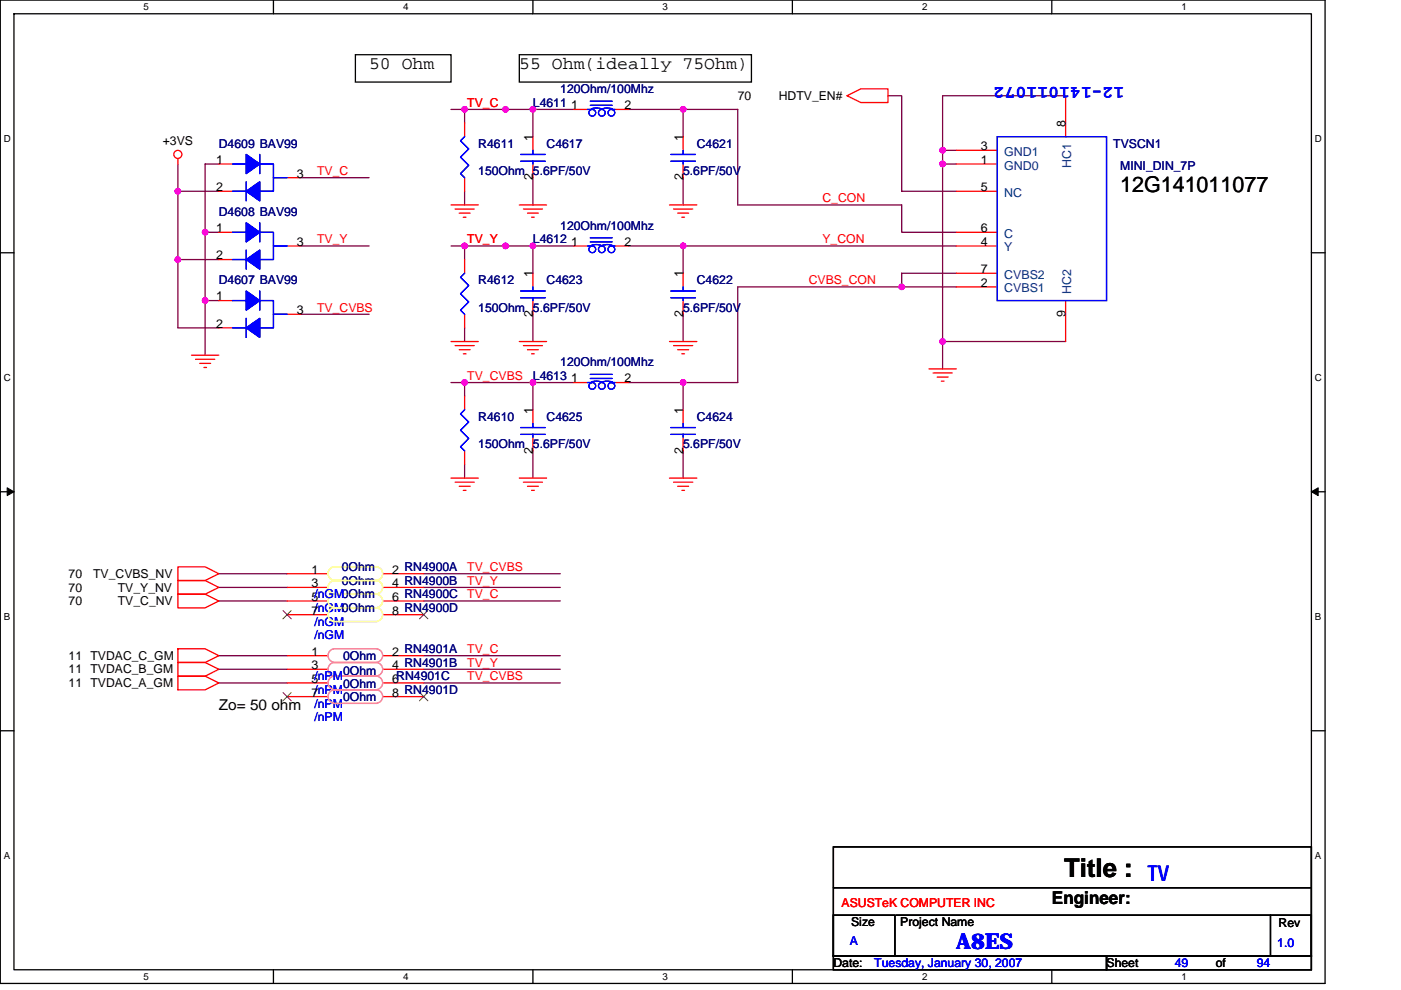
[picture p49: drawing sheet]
<svg xmlns="http://www.w3.org/2000/svg" width="297mm" height="210mm" viewBox="0 0 297 210" stroke-linecap="round" stroke-linejoin="round" font-family="sans-serif">
<defs><g id="words">
<text font-size="5.5" x="225.6" y="185.9">Title :</text>
<text font-size="4.6" x="237.5" y="40.7">12G141011077</text>
<g font-size="4.6" fill="#00f">
<text x="243.3" y="186.7">TV</text>
<text x="202.8" y="201.3">A8ES</text>
</g>
<g font-size="3.7">
<text x="78.2" y="14.6">50 Ohm</text>
<text x="110.1" y="14.6">55 Ohm(ideally 75Ohm)</text>
<text x="223" y="191.7">Engineer:</text>
</g>
<text font-size="3.7" fill="#00f" x="238.4" y="18.4" transform="rotate(180 238.4 18.4)">12-141011072</text>
<text font-size="3.2" x="46.4" y="150.6">Zo= 50 ohm</text>
<g font-size="2.6" fill="#f00">
<text x="99.1" y="22.6">TV_C</text>
<text x="67.2" y="37.1">TV_C</text>
<text x="174.4" y="42.9">C_CON</text>
<text x="67.2" y="51.6">TV_Y</text>
<text x="99.1" y="51.6">TV_Y</text>
<text x="174.4" y="51.6">Y_CON</text>
<text x="171.5" y="60.3">CVBS_CON</text>
<text x="67.2" y="66.1">TV_CVBS</text>
<text x="99.1" y="80.5">TV_CVBS</text>
<text x="99.1" y="124">TV_Y</text>
<text x="99.1" y="121.1">TV_CVBS</text>
<text x="99.1" y="126.9">TV_C</text>
<text x="99.1" y="141.3">TV_Y</text>
<text x="99.1" y="138.5">TV_C</text>
<text x="99.1" y="144.2">TV_CVBS</text>
<text x="178.4" y="192.3">ASUSTeK COMPUTER INC</text>
</g>
<g font-size="2.6" fill="#000080">
<text x="113" y="22.6">L4611</text>
<text x="118.8" y="19.7">120Ohm/100Mhz</text>
<text x="46.4" y="31.3">D4609 BAV99</text>
<text x="101.4" y="31.3">R4611</text>
<text x="115.9" y="31.3">C4617</text>
<text x="147.7" y="31.3">C4621</text>
<text x="236" y="31.3">TVSCN1</text>
<text x="237.5" y="35.9">MINI_DIN_7P</text>
<text x="101.4" y="37.1">150Ohm 5.6PF/50V</text>
<text x="144.8" y="37.1">5.6PF/50V</text>
<text x="46.4" y="45.8">D4608 BAV99</text>
<text x="113" y="51.6">L4612</text>
<text x="118.8" y="48.7">120Ohm/100Mhz</text>
<text x="46.4" y="60.3">D4607 BAV99</text>
<text x="101.4" y="60.3">R4612</text>
<text x="115.9" y="60.3">C4623</text>
<text x="147.7" y="60.3">C4622</text>
<text x="101.4" y="66.1">150Ohm 5.6PF/50V</text>
<text x="144.8" y="66.1">5.6PF/50V</text>
<text x="118.8" y="77.6">120Ohm/100Mhz</text>
<text x="113" y="80.5">L4613</text>
<text x="101.4" y="89.2">R4610</text>
<text x="115.9" y="89.2">C4625</text>
<text x="147.7" y="89.2">C4624</text>
<text x="101.4" y="95">150Ohm 5.6PF/50V</text>
<text x="144.8" y="95">5.6PF/50V</text>
<text x="72.5" y="124">0Ohm</text>
<text x="72.5" y="121.1">0Ohm</text>
<text x="72.7" y="143.1">0Ohm</text>
<text x="72.7" y="139.9">0Ohm</text>
<text x="72.7" y="146">0Ohm</text>
<text x="72.7" y="148.6">0Ohm</text>
</g>
<g font-size="2.6">
<text x="121.1" y="23.2">1</text>
<text x="132.4" y="23.2">2</text>
<text x="156.4" y="21.2">70</text>
<text x="165.1" y="21.2">HDTV_EN#</text>
<text x="113" y="29.8" transform="rotate(-90 113 29.8)">1</text>
<text x="144.8" y="29.8" transform="rotate(-90 144.8 29.8)">1</text>
<text x="225.9" y="26.9" transform="rotate(-90 225.9 26.9)">8</text>
<text x="34.5" y="30.7">+3VS</text>
<text x="45.8" y="34.8">1</text>
<text x="208" y="34.8">1</text>
<text x="208" y="31.9">3</text>
<text x="45.8" y="40.5">2</text>
<text x="62.9" y="37.7">3</text>
<text x="113" y="38.3" transform="rotate(-90 113 38.3)">2</text>
<text x="144.8" y="38.3" transform="rotate(-90 144.8 38.3)">2</text>
<text x="208" y="40.5">5</text>
<text x="45.8" y="49.2">1</text>
<text x="62.9" y="52.1">3</text>
<text x="121.1" y="52.1">1</text>
<text x="132.4" y="52.1">2</text>
<text x="208" y="52.1">4</text>
<text x="208" y="49.2">6</text>
<text x="45.8" y="55">2</text>
<text x="113" y="58.8" transform="rotate(-90 113 58.8)">1</text>
<text x="144.8" y="58.8" transform="rotate(-90 144.8 58.8)">1</text>
<text x="208" y="57.9">7</text>
<text x="45.8" y="63.7">1</text>
<text x="208" y="60.8">2</text>
<text x="45.8" y="69.5">2</text>
<text x="62.9" y="66.6">3</text>
<text x="113" y="67.2" transform="rotate(-90 113 67.2)">2</text>
<text x="144.8" y="67.2" transform="rotate(-90 144.8 67.2)">2</text>
<text x="225.9" y="67.2" transform="rotate(-90 225.9 67.2)">9</text>
<text x="121.1" y="81.1">1</text>
<text x="132.4" y="81.1">2</text>
<text x="113" y="87.8" transform="rotate(-90 113 87.8)">1</text>
<text x="144.8" y="87.8" transform="rotate(-90 144.8 87.8)">1</text>
<text x="113" y="96.2" transform="rotate(-90 113 96.2)">2</text>
<text x="144.8" y="96.2" transform="rotate(-90 144.8 96.2)">2</text>
<text x="14.5" y="122.5">70</text>
<text x="14.5" y="125.4">70</text>
<text x="19.7" y="122.5">TV_CVBS_NV</text>
<text x="25" y="125.4">TV_Y_NV</text>
<text x="66.1" y="124.5">3</text>
<text x="66.1" y="121.6">1</text>
<text x="83.2" y="124.5">4 RN4900B</text>
<text x="83.2" y="121.6">2 RN4900A</text>
<text x="14.5" y="128.3">70</text>
<text x="25" y="128.3">TV_C_NV</text>
<text x="66.1" y="127.4">5/nGM0Ohm</text>
<text x="66.1" y="130.3">7/nGM0Ohm</text>
<text x="83.2" y="127.4">6 RN4900C</text>
<text x="83.2" y="130.3">8 RN4900D</text>
<text x="14.5" y="142.8">11 TVDAC_B_GM</text>
<text x="14.5" y="139.9">11 TVDAC_C_GM</text>
<text x="66.1" y="141.9">3</text>
<text x="66.1" y="139">1</text>
<text x="83.2" y="141.9">4 RN4901B</text>
<text x="83.2" y="139">2 RN4901A</text>
<text x="14.5" y="145.7">11 TVDAC_A_GM</text>
<text x="66.1" y="144.8">5/nPM</text>
<text x="66.1" y="147.7">7/nPM</text>
<text x="83.2" y="144.8">6RN4901C</text>
<text x="83.2" y="147.7">8 RN4901D</text>
<text x="180.5" y="196.4">Size</text>
<text x="190.9" y="196.4">Project Name</text>
<text x="271.1" y="196.6">Rev</text>
<text x="176.7" y="205">Date:</text>
<text x="234.6" y="205">Sheet</text>
<text x="257.8" y="205">of</text>
</g>
<g font-size="2.6" fill="#004080">
<text x="212.9" y="35.9">GND0</text>
<text x="212.9" y="33">GND1</text>
<text x="227.1" y="35.7" transform="rotate(-90 227.1 35.7)">HC1</text>
<text x="212.9" y="41.7">NC</text>
<text x="212.9" y="53.3">Y</text>
<text x="212.9" y="50.4">C</text>
<text x="212.9" y="59.1">CVBS2</text>
<text x="212.9" y="62">CVBS1</text>
<text x="227.1" y="62.3" transform="rotate(-90 227.1 62.3)">HC2</text>
</g>
<g font-size="2.6" fill="#00f">
<text x="66.7" y="132.7">/nGM</text>
<text x="66.7" y="135.6">/nGM</text>
<text x="66.7" y="150">/nPM</text>
<text x="66.7" y="152.9">/nPM</text>
<text x="180.2" y="200.4">A</text>
<text x="270.8" y="200.7">1.0</text>
<text x="185.4" y="205">Tuesday, January 30, 2007</text>
<text x="249.1" y="205">49</text>
<text x="266.5" y="205">94</text>
</g>
<g font-size="2.1">
<text x="30.5" y="2.2">5</text>
<text x="85.5" y="2.2">4</text>
<text x="140.5" y="2.2">3</text>
<text x="195.5" y="2.2">2</text>
<text x="250.5" y="2.2">1</text>
<text x=".8" y="30.1">D</text>
<text x="278.8" y="30.1">D</text>
<text x=".8" y="80.8">C</text>
<text x="278.8" y="80.8">C</text>
<text x=".8" y="131.4">B</text>
<text x="278.8" y="131.4">B</text>
<text x=".8" y="182.1">A</text>
<text x="278.8" y="182.1">A</text>
<text x="30.5" y="207.8">5</text>
<text x="85.5" y="207.8">4</text>
<text x="140.5" y="207.8">3</text>
<text x="195.5" y="207.8">2</text>
<text x="250.5" y="207.8">1</text>
</g>
</g></defs>
<path d="M.1 0h280.8v208.5h-280.8zM3 2.9h275v202.7h-275z" fill="none" stroke="#000" stroke-width=".28"/>
<g fill="#fff">
<path d="M30.5 .3h1.1v2.3h-1.1z"/>
<path d="M30.5 205.9h1.1v2.3h-1.1z"/>
</g>
<path d="M58 0v2.9M58 205.6v2.9" fill="none" stroke="#000" stroke-width=".28"/>
<g fill="#fff">
<path d="M85.5 .3h1.1v2.3h-1.1z"/>
<path d="M85.5 205.9h1.1v2.3h-1.1z"/>
</g>
<path d="M113 0v2.9M113 205.6v2.9" fill="none" stroke="#000" stroke-width=".28"/>
<g fill="#fff">
<path d="M140.5 .3h1.1v2.3h-1.1z"/>
<path d="M140.5 205.9h1.1v2.3h-1.1z"/>
</g>
<path d="M168 0v2.9M168 205.6v2.9" fill="none" stroke="#000" stroke-width=".28"/>
<g fill="#fff">
<path d="M195.5 .3h1.2v2.3h-1.2z"/>
<path d="M195.5 205.9h1.2v2.3h-1.2z"/>
</g>
<path d="M223 0v2.9M223 205.6v2.9" fill="none" stroke="#000" stroke-width=".28"/>
<g fill="#fff">
<path d="M250.5 .3h1.2v2.3h-1.2z"/>
<path d="M250.5 205.9h1.2v2.3h-1.2z"/>
<path d="M.8 28.3h1.5v2.3h-1.5z"/>
<path d="M278.8 28.3h1.5v2.3h-1.5z"/>
<path d="M.8 78.9h1.5v2.3h-1.5z"/>
<path d="M278.8 78.9h1.5v2.3h-1.5z"/>
</g>
<path d="M.1 53.6h2.9M278 53.6h2.9" fill="none" stroke="#000" stroke-width=".28"/>
<g fill="#fff">
<path d="M.8 129.6h1.4v2.3h-1.4z"/>
<path d="M278.8 129.6h1.4v2.3h-1.4z"/>
</g>
<path d="M.1 104.3h2.9M278 104.3h2.9" fill="none" stroke="#000" stroke-width=".28"/>
<path d="M1.5 103.4l1.5 .9-1.5 .8zM278 104.3l1.5-.9v1.7z" fill="#000" stroke="#000" stroke-width=".21"/>
<g fill="#fff">
<path d="M.8 180.3h1.4v2.3h-1.4z"/>
<path d="M278.8 180.3h1.4v2.3h-1.4z"/>
</g>
<path d="M75.4 11.6h20.2v5.8h-20.2zM110.1 11.6h49.2v5.8h-49.2zM.1 154.9h2.9M278 154.9h2.9M176.7 179.6h101.3v23.1h-101.3zM176.7 188.2h101.3M176.7 194h13v8.7h-13zM190 194h79.4M269.4 194h8.6v8.7h-8.6zM176.7 202.7h57.9v2.9h-57.9zM234.6 202.7h43.4v2.9h-43.4z" fill="none" stroke="#000" stroke-width=".28"/>
<g fill="none" stroke="#800040" stroke-width=".28">
<path d="M37.7 34.8v34.7h8.7M46.4 34.8h-2.9v40.5M63.8 37.7h14.4M95.6 23.2h26.1M98.5 23.2v2.9M113 23.2v5.8M113 37.7v5.8M133.3 23.2h23.1v20.3h34.8v5.8h11.6M144.8 23.2v5.8M144.8 37.7v5.8M188.3 20.3h2.9v20.3h11.6M199.9 31.9h2.9"/>
<path d="M199.9 34.8h2.9M225.9 20.3h-26v57.9M37.7 40.6h8.7M37.7 55h8.7M43.5 49.3h2.9M63.8 52.2h14.4M95.6 52.2h26.1M98.5 40.6v2.9M98.5 52.2v2.8M113 52.2v5.7M133.3 52.2h69.5M144.8 52.2v5.7"/>
<path d="M202.8 57.9h-11.6v2.9M43.5 63.7h2.9M63.8 66.6h14.4M98.5 69.5v2.9M113 66.6v5.8M144.8 66.6v5.8M199.9 72.4h26M202.8 60.8h-46.4v20.3h-23.1M95.6 81.1h26.1M98.5 81.1v2.9M98.5 98.5v2.9M113 81.1v5.8"/>
<path d="M113 95.6v5.8M144.8 81.1v5.8M144.8 95.6v5.8M46.4 124.5h14.5M46.4 127.4h14.5M46.4 121.6h14.5M46.4 139h14.5M89.8 124.5h29M89.8 127.4h29M89.8 121.6h29M89.8 139h29M46.4 141.9h14.5"/>
<path d="M46.4 144.8h14.5M89.8 141.9h29M89.8 144.8h29"/>
</g>
<g fill="#f0f" stroke="#f0f" stroke-width=".28">
<circle cx="144.8" cy="23.2" r=".57"/>
<circle cx="144.8" cy="81.1" r=".57"/>
<circle cx="191.2" cy="60.8" r=".57"/>
<circle cx="144.8" cy="52.1" r=".57"/>
<circle cx="199.9" cy="72.4" r=".57"/>
<circle cx="113" cy="81.1" r=".57"/>
<circle cx="113" cy="23.2" r=".57"/>
<circle cx="113" cy="52.1" r=".57"/>
<circle cx="43.5" cy="63.7" r=".57"/>
<circle cx="43.5" cy="49.2" r=".57"/>
<circle cx="37.7" cy="55" r=".57"/>
<circle cx="199.9" cy="31.9" r=".57"/>
<circle cx="199.9" cy="34.8" r=".57"/>
<circle cx="107.2" cy="52.1" r=".57"/>
<circle cx="107.2" cy="23.2" r=".57"/>
<circle cx="37.7" cy="40.6" r=".57"/>
<circle cx="98.5" cy="81.1" r=".57"/>
<circle cx="98.5" cy="23.2" r=".57"/>
<circle cx="98.5" cy="52.1" r=".57"/>
</g>
<g fill="none" stroke="#f00" stroke-width=".28">
<path d="M37.7 33.6v1.2M46.4 34.8h2.9M60.9 37.7h2.9M98.5 26.1v2.9M98.5 37.7v2.9M113 29v2.9M113 34.8v2.9M121.7 23.2h2.9M130.4 23.2h2.9M144.8 29v2.9M144.8 34.8v2.9M179.6 20.3l2.9-1.5h5.8v2.9h-5.8z"/>
<path d="M202.8 34.8h8.7M202.8 31.9h8.7M225.9 20.3v8.7M46.4 40.6h2.9M46.4 49.3h2.9M46.4 55h2.9M60.9 52.2h2.9M95.6 43.5h5.8M96.5 44.3h4M97.4 45.2h2.3M98.2 46.1h.6M98.5 55v2.9"/>
<path d="M110.1 43.5h5.8M111 44.3h4M111.8 45.2h2.3M112.7 46.1h.6M113 57.9v2.9M121.7 52.2h2.9M130.4 52.2h2.9M141.9 43.5h5.8M142.8 44.3h4.1M143.7 45.2h2.3M144.6 46.1h.5M144.8 57.9v2.9"/>
<path d="M202.8 40.6h8.7M202.8 52.2h8.7M202.8 49.3h8.7M202.8 57.9h8.7M40.6 75.3h5.8M41.5 76.2h4M42.3 77h2.4M43.2 77.9h.6M46.4 63.7h2.9M46.4 69.5h2.9M60.9 66.6h2.9M95.6 72.4h5.8"/>
<path d="M96.5 73.3h4M97.4 74.1h2.3M98.2 75h.6M98.5 66.6v2.9M110.1 72.4h5.8M111 73.3h4M111.8 74.1h2.3M112.7 75h.6M113 63.7v2.9M141.9 72.4h5.8M142.8 73.3h4.1M143.7 74.1h2.3"/>
<path d="M144.6 75h.5M144.8 63.7v2.9M197 78.2h5.8M197.8 79.1h4.1M198.7 79.9h2.3M202.8 60.8h8.7M225.9 63.7v8.7M98.5 84v2.9M98.5 95.6v2.9M113 86.9v2.9M113 92.7v2.9M121.7 81.1h2.9"/>
<path d="M130.4 81.1h2.9M144.8 86.9v2.9M144.8 92.7v2.9M199.6 80.8h.5M95.6 101.4h5.8M96.5 102.2h4M97.4 103.1h2.3M98.2 104h.6M110.1 101.4h5.8M111 102.2h4M111.8 103.1h2.3M112.7 104h.6"/>
<path d="M141.9 101.4h5.8M142.8 102.2h4.1M143.7 103.1h2.3M144.6 104h.5M37.7 120.2h5.8l2.9 1.4-2.9 1.5h-5.8zM37.7 123.1h5.8l2.9 1.4-2.9 1.5h-5.8zM37.7 126h5.8l2.9 1.4-2.9 1.5h-5.8zM37.7 137.6h5.8l2.9 1.4-2.9 1.5h-5.8zM60.9 124.5h8.7M60.9 127.4h8.7M60.9 121.6h8.7M60.9 130.3h8.7"/>
<path d="M60.9 139h8.7M81.1 124.5h8.7M81.1 127.4h8.7M81.1 121.6h8.7M81.1 130.3h8.7M81.1 139h8.7M37.7 140.5h5.8l2.9 1.4-2.9 1.5h-5.8zM37.7 143.4h5.8l2.9 1.4-2.9 1.5h-5.8zM60.9 141.9h8.7M60.9 144.8h8.7M60.9 147.7h8.7M81.1 141.9h8.7"/>
<path d="M81.1 144.8h8.7M81.1 147.7h8.7"/>
<circle cx="37.7" cy="32.7" r=".86"/>
</g>
<g fill="none" stroke="#ff80c0" stroke-width=".28">
<path d="M70.6 137.6a1.43 1.43 0 0 0-1 1.4 1.43 1.43 0 0 0 1.1 1.4M70.7 137.6h9.3M80 137.6a1.43 1.43 0 0 1 1.1 1.4 1.43 1.43 0 0 1-1.1 1.4M70.6 140.5a1.43 1.43 0 0 0-1 1.4 1.43 1.43 0 0 0 1.1 1.4M70.6 143.4a1.45 1.45 0 0 0-1 1.4 1.45 1.45 0 0 0 1.1 1.4M70.6 146.3a1.43 1.43 0 0 0-1 1.4 1.43 1.43 0 0 0 1.1 1.4M70.7 140.5h9.3M70.7 143.4h9.3M70.7 146.3h9.3M70.7 149.1h9.3M80 140.5a1.43 1.43 0 0 1 1.1 1.4 1.43 1.43 0 0 1-1.1 1.4M80 143.4a1.44 1.44 0 0 1 1.1 1.4 1.44 1.44 0 0 1-1.1 1.4"/>
<path d="M80 146.3a1.43 1.43 0 0 1 1.1 1.4 1.43 1.43 0 0 1-1.1 1.4"/>
</g>
<g fill="none" stroke="#00f" stroke-width=".28">
<path d="M49.3 34.8h2.9M52.2 38.5v4.1M55.1 34.8h2.9v5.8h-2.9M55.1 32.7v4.1M58 37.7h2.9M98.5 29l-.9 .8 1.8 1.8-1.8 1.7 1.8 1.8-1.8 1.7 .9 .9M110.4 32.7h5.2M110.4 34.2h5.2M113 31.9v.8M113 34.2v.6M124.6 23.2h.9M125.2 22.3h4.6"/>
<path d="M125.2 21.5h4.6M125.4 23.1a3.3 3.3 0 0 1 2.1 0M127.7 23.1a3.4 3.4 0 0 1 2.1 0M129.5 23.2h.9M142.2 32.7h5.2M142.2 34.2h5.2M144.8 31.9v.8M144.8 34.2v.6M211.5 29h23.1v34.7h-23.1zM49.3 40.6h2.9M49.3 55h2.9M49.3 49.3h2.9"/>
<path d="M52.2 53v4.1M55.1 49.3h2.9v5.7h-2.9M55.1 47.2v4.1M58 52.2h2.9M98.5 57.9l-.9 .9 1.8 1.7-1.8 1.8 1.8 1.7-1.8 1.8 .9 .8M124.6 52.2h.9M125.2 51.3h4.6M125.2 50.4h4.6M125.4 52a3.3 3.3 0 0 1 2.1 0M127.7 52a3.4 3.4 0 0 1 2.1 0M129.5 52.2h.9M49.3 69.5h2.9"/>
<path d="M49.3 63.7h2.9M52.2 67.5v4M55.1 63.7h2.9v5.8h-2.9M55.1 61.7v4.1M58 66.6h2.9M110.4 61.7h5.2M110.4 63.1h5.2M113 60.8v.9M113 63.1v.6M125.2 79.4h4.6M142.2 61.7h5.2M142.2 63.1h5.2"/>
<path d="M144.8 60.8v.9M144.8 63.1v.6M98.5 86.9l-.9 .9 1.8 1.7-1.8 1.7 1.8 1.8-1.8 1.7 .9 .9M110.4 90.7h5.2M110.4 92.1h5.2M113 89.8v.9M113 92.1v.6M124.6 81.1h.9M125.2 80.2h4.6M125.4 81a3.3 3.3 0 0 1 2.1 0M127.7 81a3.4 3.4 0 0 1 2.1 0M129.5 81.1h.9"/>
<path d="M142.2 90.7h5.2M142.2 92.1h5.2M144.8 89.8v.9M144.8 92.1v.6"/>
<circle cx="125.6" cy="23.9" r=".72"/>
<circle cx="127.6" cy="23.9" r=".71"/>
<circle cx="129.6" cy="23.9" r=".71"/>
<circle cx="125.6" cy="52.9" r=".72"/>
<circle cx="127.6" cy="52.9" r=".71"/>
<circle cx="129.6" cy="52.9" r=".71"/>
<circle cx="125.6" cy="81.8" r=".72"/>
<circle cx="127.6" cy="81.8" r=".71"/>
<circle cx="129.6" cy="81.8" r=".71"/>
</g>
<g fill="none" stroke="#ffff80" stroke-width=".28">
<path d="M70.6 123.1a1.43 1.43 0 0 0-1 1.4 1.43 1.43 0 0 0 1.1 1.4M70.6 126a1.43 1.43 0 0 0-1 1.4 1.43 1.43 0 0 0 1.1 1.4M70.6 120.2a1.43 1.43 0 0 0-1 1.4 1.43 1.43 0 0 0 1.1 1.4M70.6 128.9a1.45 1.45 0 0 0-1 1.4 1.45 1.45 0 0 0 1.1 1.4M70.7 123.1h9.3M70.7 126h9.3M70.7 128.9h9.3M70.7 120.2h9.3M70.7 131.8h9.3M80 123.1a1.43 1.43 0 0 1 1.1 1.4 1.43 1.43 0 0 1-1.1 1.4M80 126a1.43 1.43 0 0 1 1.1 1.4 1.43 1.43 0 0 1-1.1 1.4M80 120.2a1.43 1.43 0 0 1 1.1 1.4 1.43 1.43 0 0 1-1.1 1.4"/>
<path d="M80 128.9a1.44 1.44 0 0 1 1.1 1.4 1.44 1.44 0 0 1-1.1 1.4"/>
</g>
<g fill="#00f" stroke="#00f" stroke-width=".28">
<path d="M52.2 40.6l2.9-2.1v4.1z" fill-rule="evenodd"/>
<path d="M52.2 32.7l2.9 2.1-2.9 2z" fill-rule="evenodd"/>
<path d="M52.2 40.6l2.9-2.1v4.1z" fill-rule="evenodd"/>
<path d="M52.2 32.7l2.9 2.1-2.9 2z" fill-rule="evenodd"/>
<path d="M52.2 69.5l2.9-2v4z" fill-rule="evenodd"/>
<path d="M52.2 61.7l2.9 2-2.9 2.1z" fill-rule="evenodd"/>
<path d="M52.2 69.5l2.9-2v4z" fill-rule="evenodd"/>
<path d="M52.2 61.7l2.9 2-2.9 2.1z" fill-rule="evenodd"/>
<path d="M52.2 55l2.9-2v4.1z" fill-rule="evenodd"/>
<path d="M52.2 47.2l2.9 2.1-2.9 2z" fill-rule="evenodd"/>
<path d="M52.2 55l2.9-2v4.1z" fill-rule="evenodd"/>
<path d="M52.2 47.2l2.9 2.1-2.9 2z" fill-rule="evenodd"/>
</g>
<path d="M60 129.5l1.8 1.7M61.7 129.5l-1.7 1.7M89 129.5l1.7 1.7M90.7 129.5l-1.8 1.7M60 146.8l1.8 1.8M61.7 146.8l-1.7 1.8M89 146.8l1.7 1.8M90.7 146.8l-1.8 1.8" fill="none" stroke="#804000" stroke-width=".21"/>
<use href="#words"/>
</svg>
